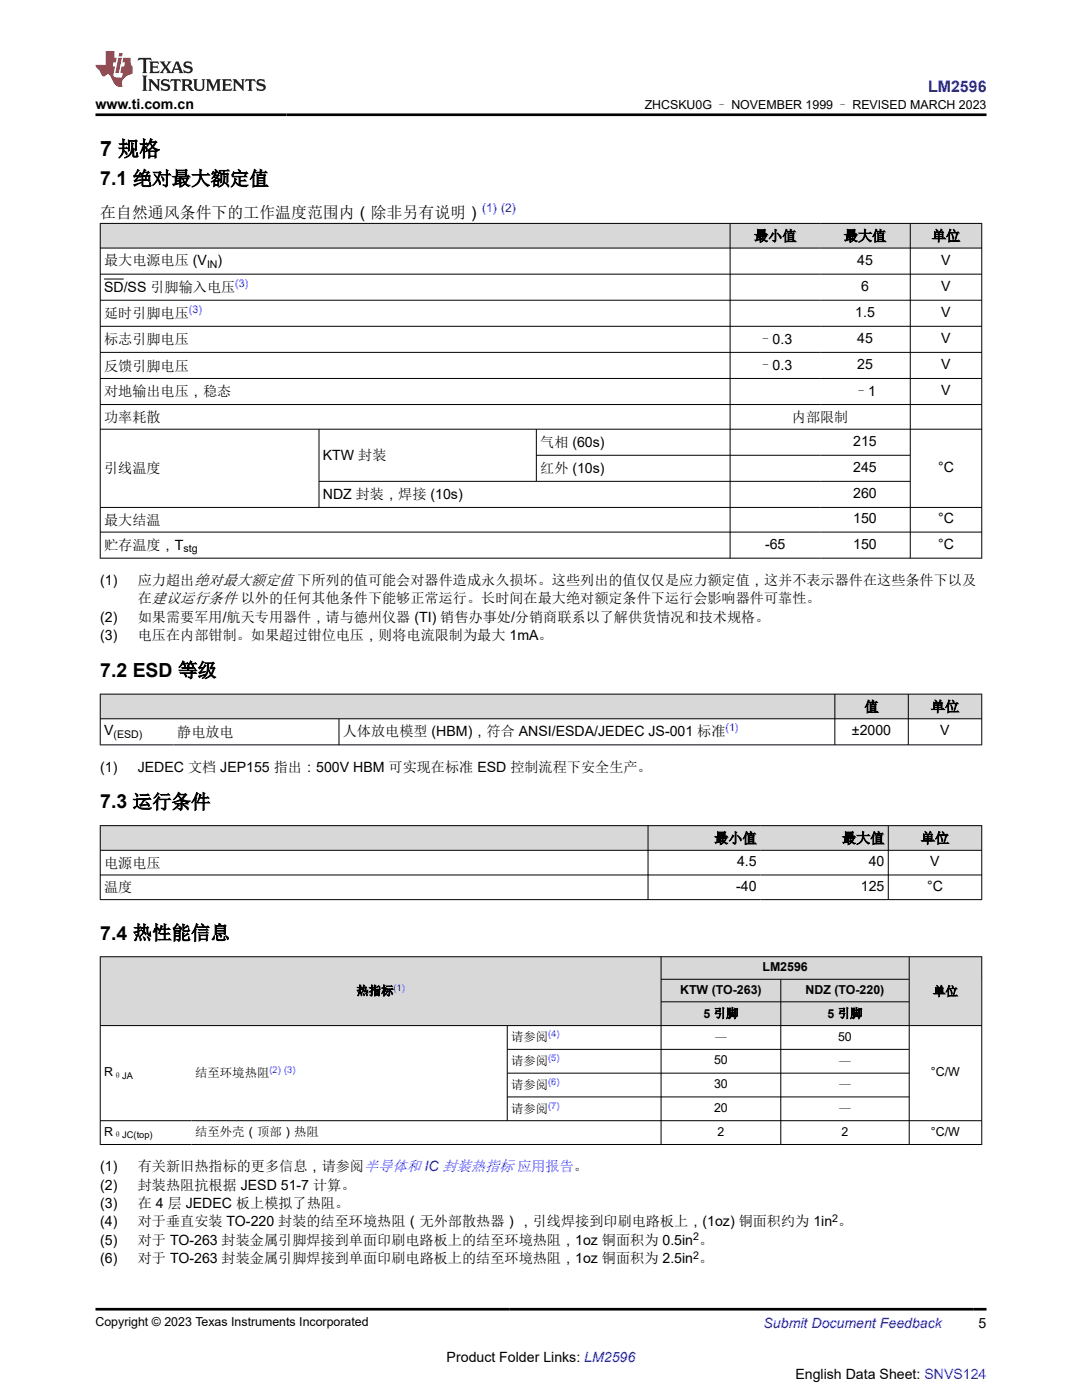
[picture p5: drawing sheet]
<svg xmlns="http://www.w3.org/2000/svg" width="216mm" height="279mm" viewBox="0 0 216 279" stroke-linecap="round" stroke-linejoin="round" font-family="sans-serif">
<defs><g id="words">
<text font-size="4.2" x="20" y="31.2">7 规格</text>
<g font-size="3.9">
<text x="20" y="37">7.1 绝对最大额定值</text>
<text x="20" y="135.1">7.2 ESD 等级</text>
<text x="20" y="161.3">7.3 运行条件</text>
<text x="20" y="187.5">7.4 热性能信息</text>
</g>
<text font-size="3.2" fill="#00f" x="185.2" y="18.3">LM2596</text>
<text font-size="3.2" x="20" y="43.4">在自然通风条件下的工作温度范围内（除非另有说明）</text>
<g font-size="2.8">
<text x="19" y="21.7">www.ti.com.cn</text>
<text x="20.8" y="53">最大电源电压 (V</text>
<text x="43.4" y="53">)</text>
<text x="150.5" y="48.1">最小值</text>
<text x="168.4" y="48.1">最大值</text>
<text x="171" y="52.8">45</text>
<text x="185.9" y="48.1">单位</text>
<text x="187.8" y="52.8">V</text>
<text x="20.8" y="58.2">SD/SS 引脚输入电压</text>
<text x="171.8" y="58">6</text>
<text x="187.8" y="58">V</text>
<text x="20.8" y="63.4">延时引脚电压</text>
<text x="170.7" y="63.2">1.5</text>
<text x="187.8" y="63.2">V</text>
<text x="20.8" y="68.7">标志引脚电压</text>
<text x="151.3" y="68.6">–0.3</text>
<text x="171" y="68.5">45</text>
<text x="187.8" y="68.5">V</text>
<text x="20.8" y="73.9">反馈引脚电压</text>
<text x="151.3" y="73.8">–0.3</text>
<text x="171" y="73.7">25</text>
<text x="187.8" y="73.7">V</text>
<text x="20.8" y="79">对地输出电压，稳态</text>
<text x="170.4" y="79">–1</text>
<text x="187.8" y="78.9">V</text>
<text x="20.8" y="84.2">功率耗散</text>
<text x="107.8" y="89.1">气相 (60s)</text>
<text x="158" y="84.2">内部限制</text>
<text x="170.3" y="89">215</text>
<text x="20.8" y="94.5">引线温度</text>
<text x="64.4" y="91.7">KTW 封装</text>
<text x="107.8" y="94.3">红外 (10s)</text>
<text x="170.3" y="94.2">245</text>
<text x="187.2" y="94.2">°C</text>
<text x="64.4" y="99.5">NDZ 封装，焊接 (10s)</text>
<text x="170.3" y="99.4">260</text>
<text x="20.8" y="104.7">最大结温</text>
<text x="170.3" y="104.5">150</text>
<text x="187.2" y="104.5">°C</text>
<text x="20.8" y="109.7">贮存温度，T</text>
<text x="152.7" y="109.5">-65</text>
<text x="170.3" y="109.5">150</text>
<text x="187.2" y="109.5">°C</text>
<text x="20" y="116.7">(1)</text>
<text x="27.5" y="116.7">应力超出绝对最大额定值 下所列的值可能会对器件造成永久损坏。这些列出的值仅仅是应力额定值，这并不表示器件在这些条件下以及</text>
<text x="20" y="124.1">(2)</text>
<text x="27.5" y="120.4">在建议运行条件 以外的任何其他条件下能够正常运行。长时间在最大绝对额定条件下运行会影响器件可靠性。</text>
<text x="27.5" y="124.1">如果需要军用/航天专用器件，请与德州仪器 (TI) 销售办事处/分销商联系以了解供货情况和技术规格。</text>
<text x="20" y="127.8">(3)</text>
<text x="27.5" y="127.8">电压在内部钳制。如果超过钳位电压，则将电流限制为最大 1mA。</text>
<text x="172.5" y="142">值</text>
<text x="185.7" y="142">单位</text>
<text x="20.8" y="146.8">V</text>
<text x="35.4" y="147.1">静电放电</text>
<text x="68.4" y="146.9">人体放电模型 (HBM)，符合 ANSI/ESDA/JEDEC JS-001 标准</text>
<text x="170" y="146.8">±2000</text>
<text x="187.6" y="146.8">V</text>
<text x="20" y="154">(1)</text>
<text x="27.5" y="154">JEDEC 文档 JEP155 指出：500V HBM 可实现在标准 ESD 控制流程下安全生产。</text>
<text x="20.8" y="173.2">电源电压</text>
<text x="142.5" y="168.3">最小值</text>
<text x="147.1" y="172.9">4.5</text>
<text x="168" y="168.3">最大值</text>
<text x="173.3" y="172.9">40</text>
<text x="183.8" y="168.3">单位</text>
<text x="185.6" y="172.9">V</text>
<text x="20.8" y="178.1">温度</text>
<text x="146.9" y="177.8">-40</text>
<text x="171.8" y="177.8">125</text>
<text x="185" y="177.8">°C</text>
<text x="20" y="233.8">(1)</text>
<text x="27.5" y="233.8">有关新旧热指标的更多信息，请参阅半导体和 IC 封装热指标 应用报告。</text>
<text x="20" y="237.4">(2)</text>
<text x="27.5" y="237.4">封装热阻抗根据 JESD 51-7 计算。</text>
<text x="20" y="241.1">(3)</text>
<text x="20" y="244.8">(4)</text>
<text x="27.5" y="241.1">在 4 层 JEDEC 板上模拟了热阻。</text>
<text x="27.5" y="244.8">对于垂直安装 TO-220 封装的结至环境热阻（无外部散热器），引线焊接到印刷电路板上，(1oz) 铜面积约为 1in 。</text>
<text x="20" y="248.4">(5)</text>
<text x="27.5" y="248.4">对于 TO-263 封装金属引脚焊接到单面印刷电路板上的结至环境热阻，1oz 铜面积为 0.5in 。</text>
<text x="20" y="252.1">(6)</text>
<text x="27.5" y="252.1">对于 TO-263 封装金属引脚焊接到单面印刷电路板上的结至环境热阻，1oz 铜面积为 2.5in 。</text>
<text x="195.3" y="265">5</text>
<text x="89.1" y="271.9">Product Folder Links: LM2596</text>
<text x="158.7" y="275.3">English Data Sheet: SNVS124</text>
</g>
<text font-size="2.8" fill="#00f" x="152.4" y="265">Submit Document Feedback</text>
<g font-size="2.5">
<text x="128.6" y="21.8">ZHCSKU0G – NOVEMBER 1999 – REVISED MARCH 2023</text>
<text x="152.1" y="193.8">LM2596</text>
<text x="71.1" y="198.6">热指标</text>
<text x="135.7" y="198.3">KTW (TO-263)</text>
<text x="140.4" y="203.1">5 引脚</text>
<text x="160.7" y="198.3">NDZ (TO-220)</text>
<text x="165.1" y="203.1">5 引脚</text>
<text x="186.2" y="198.7">单位</text>
<text x="102" y="207.8">请参阅</text>
<text x="142.6" y="207.9">—</text>
<text x="167.2" y="207.7">50</text>
<text x="20.8" y="214.8">R</text>
<text x="38.9" y="214.9">结至环境热阻</text>
<text x="102" y="212.6">请参阅</text>
<text x="142.5" y="212.4">50</text>
<text x="167.4" y="212.7">—</text>
<text x="185.8" y="214.8">°C/W</text>
<text x="102" y="217.3">请参阅</text>
<text x="142.5" y="217.2">30</text>
<text x="142.5" y="221.9">20</text>
<text x="167.4" y="217.4">—</text>
<text x="20.8" y="226.7">R</text>
<text x="38.9" y="226.8">结至外壳（顶部）热阻</text>
<text x="102" y="222.1">请参阅</text>
<text x="143.2" y="226.7">2</text>
<text x="167.4" y="222.2">—</text>
<text x="167.9" y="226.7">2</text>
<text x="185.8" y="226.7">°C/W</text>
<text x="19" y="264.7">Copyright © 2023 Texas Instruments Incorporated</text>
</g>
<text font-size="2.4" fill="#00f" x="96.2" y="42.4">(1) (2)</text>
<g font-size="2.1">
<text x="41.3" y="53.5">IN</text>
<text x="36.6" y="110.2">stg</text>
<text x="22.6" y="147.3">(ESD)</text>
<text x="166.1" y="243.8">2</text>
<text x="138.3" y="247.5">2</text>
<text x="138.3" y="251.2">2</text>
</g>
<g font-size="2.1" fill="#00f">
<text x="47" y="57.2">(3)</text>
<text x="37.7" y="62.5">(3)</text>
<text x="144.8" y="146">(1)</text>
</g>
<g font-size="1.9" fill="#00f">
<text x="78.5" y="197.7">(1)</text>
<text x="109.4" y="207">(4)</text>
<text x="53.8" y="214.1">(2) (3)</text>
<text x="109.4" y="211.7">(5)</text>
<text x="109.4" y="216.5">(6)</text>
<text x="109.4" y="221.2">(7)</text>
</g>
<g font-size="1.9">
<text x="22.6" y="215.3">θJA</text>
<text x="22.6" y="227.2">θJC(top)</text>
</g>
</g></defs>
<g fill="#d8d8d8">
<path d="M20 44.6h175.9v4.9h-175.9z" fill-rule="evenodd"/>
<path d="M20.1 44.6h125.5v4.8h-125.5z" fill-rule="evenodd"/>
<path d="M145.7 44.6h18v4.8h-18z" fill-rule="evenodd"/>
<path d="M163.7 44.6h17.9v4.8h-17.9z" fill-rule="evenodd"/>
<path d="M181.7 44.6h14.1v4.8h-14.1z" fill-rule="evenodd"/>
</g>
<g fill="none" stroke="#000" stroke-width=".2">
<path d="M19.9 44.6h176.1M19.9 49.5h176.1M19.9 54.7h176.1M19.9 59.9h176.1M20 44.5v67M20.8 55.7h3.9M145.7 44.5v67M181.6 44.5v67M195.9 44.5v67M19.9 65.1h176.1M19.9 70.3h176.1M19.9 75.5h176.1"/>
<path d="M19.9 80.7h176.1M19.9 85.7h176.1M63.7 85.7v15.6M63.7 96.1h118M107 85.7v10.4M107 90.9h74.7M19.9 101.3h176.1M19.9 106.2h176.1M19.9 111.4h176.1"/>
</g>
<g fill="#d8d8d8">
<path d="M20 138.5h175.9v4.9h-175.9z" fill-rule="evenodd"/>
<path d="M20.1 138.6h146.4v4.8h-146.4z" fill-rule="evenodd"/>
<path d="M166.6 138.6h14.6v4.8h-14.6z" fill-rule="evenodd"/>
<path d="M181.3 138.6h14.5v4.8h-14.5z" fill-rule="evenodd"/>
</g>
<path d="M19.9 138.5h176.1M20 138.5v10.2M166.6 138.5v10.2M181.2 138.5v10.2M195.9 138.5v10.2M19.9 143.4h176.1M19.9 148.7h176.1M67.6 143.4v5.3" fill="none" stroke="#000" stroke-width=".2"/>
<g fill="#d8d8d8">
<path d="M20 164.8h175.9v4.9h-175.9z" fill-rule="evenodd"/>
<path d="M20.1 164.8h109.1v4.8h-109.1z" fill-rule="evenodd"/>
<path d="M129.4 164.8h22.3v4.8h-22.3z" fill-rule="evenodd"/>
<path d="M151.7 164.8h25.5v4.8h-25.5z" fill-rule="evenodd"/>
<path d="M177.3 164.8h18.5v4.8h-18.5z" fill-rule="evenodd"/>
</g>
<path d="M19.9 164.8h176.1M19.9 169.7h176.1M19.9 174.6h176.1M19.9 179.5h176.1M20 164.7v14.9M129.3 164.7v14.9M177.2 164.7v14.9M195.9 164.7v14.9" fill="none" stroke="#000" stroke-width=".2"/>
<g fill="#d8d8d8">
<path d="M20 190.9h175.9v4.5h-175.9z" fill-rule="evenodd"/>
<path d="M20.1 191h111.7v13.6h-111.7z" fill-rule="evenodd"/>
<path d="M132 191h49.4v4.4h-49.4z" fill-rule="evenodd"/>
<path d="M181.5 191h14.3v13.6h-14.3z" fill-rule="evenodd"/>
<path d="M132 195.5h23.7v4.4h-23.7z" fill-rule="evenodd"/>
<path d="M155.9 195.5h25.5v4.4h-25.5z" fill-rule="evenodd"/>
<path d="M132 200h23.7v4.6h-23.7z" fill-rule="evenodd"/>
<path d="M155.9 200h25.5v4.6h-25.5z" fill-rule="evenodd"/>
</g>
<g fill="none" stroke="#000" stroke-width=".2">
<path d="M19.9 190.9h176.1M20 190.9v37.6M131.9 190.9v37.6M131.9 195.4h49.6M131.9 199.9h49.6M155.8 195.4v33.1M181.4 190.9v37.6M195.9 190.9v37.6M19.9 204.7h176.1M101.2 204.7v19M101.2 209.4h80.3M101.2 214.2h80.3"/>
<path d="M101.2 218.9h80.3M19.9 223.7h176.1M19.9 228.4h176.1"/>
</g>
<path d="M27.7 11.6l-.2 .5 .5-.2h.6v.1v2.2l-.2 .4h1l-.2-.4v-2.2v-.1h.5l.5 .2-.1-.5zM29.8 12.3l.2 .4v1.5l-.2 .4h1.9l.1-.6a1.08 1.08 0 0 1-1.3 .2v-.7h.6l.4 .2v-.7l-.4 .2h-.6v-.5l.2-.2a1 1 0 0 1 1 .3l-.1-.5zM31.8 12.3l1 1.1-1 1.2h.9l-.2-.2 .4-.8 .5 .8-.2 .2h1.6l-.2-.2 .1-.5h1l.1 .5-.1 .2h.9l-.2-.3-.8-2h-.5l-1 2.2-.8-1.1 .9-1.1h-.8l.2 .2-.5 .6-.3-.6 .1-.2zM35.2 12.7l.4 1h-.8zM36.8 12.4a.65 .65 0 0 0-.2 .7 .65 .65 0 0 0 .6 .5l.7 .1 .1 .3a.79 .79 0 0 1-.7 .4 .79 .79 0 0 1-.7-.5l.1 .7 .2-.1a.93 .93 0 0 0 1.1 .1 .93 .93 0 0 0 .4-1 1.46 1.46 0 0 0-1.2-.6l-.1-.3a1.09 1.09 0 0 1 1.2 .2l-.2-.6-.1 .1-.6-.2zM28.4 15.1l.2 .4v2.2l-.2 .4h1l-.2-.4v-2.2l.2-.4zM29.6 15.8l.2 .4v1.5l-.2 .4h.8l-.3-.4v-1.3l1.7 1.8v-2l.2-.4h-.8l.2 .2 .1 1.1-1.2-1.3zM32.3 15.9a.65 .65 0 0 0-.2 .8 .65 .65 0 0 0 .7 .4l.6 .2 .1 .2a.79 .79 0 0 1-.7 .4 .79 .79 0 0 1-.7-.5l.1 .7 .2-.1a.93 .93 0 0 0 1.1 .1 .93 .93 0 0 0 .4-.9 1.46 1.46 0 0 0-1.2-.6l-.1-.4a1.09 1.09 0 0 1 1.2 .2l-.2-.6-.1 .1-.6-.1zM34.1 15.8l-.1 .6a.63 .63 0 0 1 .7-.3l.1 1.6-.3 .4h1l-.2-.4v-1.6a.66 .66 0 0 1 .8 .3l-.1-.6zM36.2 15.8l.2 .4v1.5l-.2 .4h.9l-.2-.2v-.7h.5l.1 .2a.79 .79 0 0 0 1.2 .6l-1-.9a.61 .61 0 0 0 .6-.6 .61 .61 0 0 0-.5-.7zM36.9 16.1h.2a.47 .47 0 0 1 .5 .1 .47 .47 0 0 1 .1 .5l-.2 .1-.6 .1zM38.5 15.8l.2 .2a2.27 2.27 0 0 0 .4 2 1.04 1.04 0 0 0 1.7-.7v-1.3l.2-.2h-.8l.2 .4v1.1a.6 .6 0 0 1-.6 .6 .6 .6 0 0 1-.6-.6v-1.1l.3-.4zM41.1 15.8l.2 .4v1.5l-.2 .4h.7l-.2-.4v-1.4l.9 1.9 .8-1.9v1.4l-.2 .4h1l-.3-.4v-1.5l.3-.4h-.8l-.7 1.5-.7-1.5zM44.3 15.8l.2 .4v1.5l-.2 .4h1.9l.1-.6a1.09 1.09 0 0 1-1.3 .2v-.7h.6l.4 .2v-.6l-.4 .2h-.6v-.6l.2-.1a1.01 1.01 0 0 1 1 .3l-.1-.6zM46.4 15.8l.3 .4v1.5l-.3 .4h.8l-.2-.4v-1.3l1.6 1.8v-2l.2-.4h-.7l.2 .2v1.1l-1.2-1.3zM49 15.8l-.1 .6a.63 .63 0 0 1 .8-.3v1.6l-.3 .4h1l-.2-.4v-1.6a.66 .66 0 0 1 .8 .3l-.1-.6zM51.4 15.9a.65 .65 0 0 0-.2 .8 .65 .65 0 0 0 .6 .4l.6 .2 .2 .2a.79 .79 0 0 1-.8 .4 .79 .79 0 0 1-.6-.5l.1 .7 .2-.1a.93 .93 0 0 0 1 .1 .93 .93 0 0 0 .5-.9 1.46 1.46 0 0 0-1.3-.6l-.1-.4a1.09 1.09 0 0 1 1.3 .2l-.2-.6-.2 .1-.5-.1z" fill="#231f20"/>
<path d="M21.1 10.2v2.8h-2.1l.1 .3 .9 1a.95 .95 0 0 0 .9 .9 .59 .59 0 0 1 .6-.4 .59 .59 0 0 1 .5 .4l.4 .7a1.59 1.59 0 0 0 2.1 1.4 1.61 1.61 0 0 1 1-2.3l1-.3-.1-1.5a1.59 1.59 0 0 1-.4-1.7h-1.4l-.2 .9h.5l-.1 .9h-.5l-.2 1v.2l.4 .1-.2 .9h-.6a.73 .73 0 0 1-1.1-.7l.3-1.5h-.5l.2-.9h.5l.2-.9h-.5v-1.3zM23.6 11.5l-.6 3.1h.7l.6-3.1zM23.8 10.6l-.1 .6h.7l.1-.6z" fill="#ed1c24"/>
<path d="M19 22.9h177.8M19 261.3h177.8" fill="none" stroke="#000" stroke-width=".53"/>
<use href="#words"/>
</svg>
